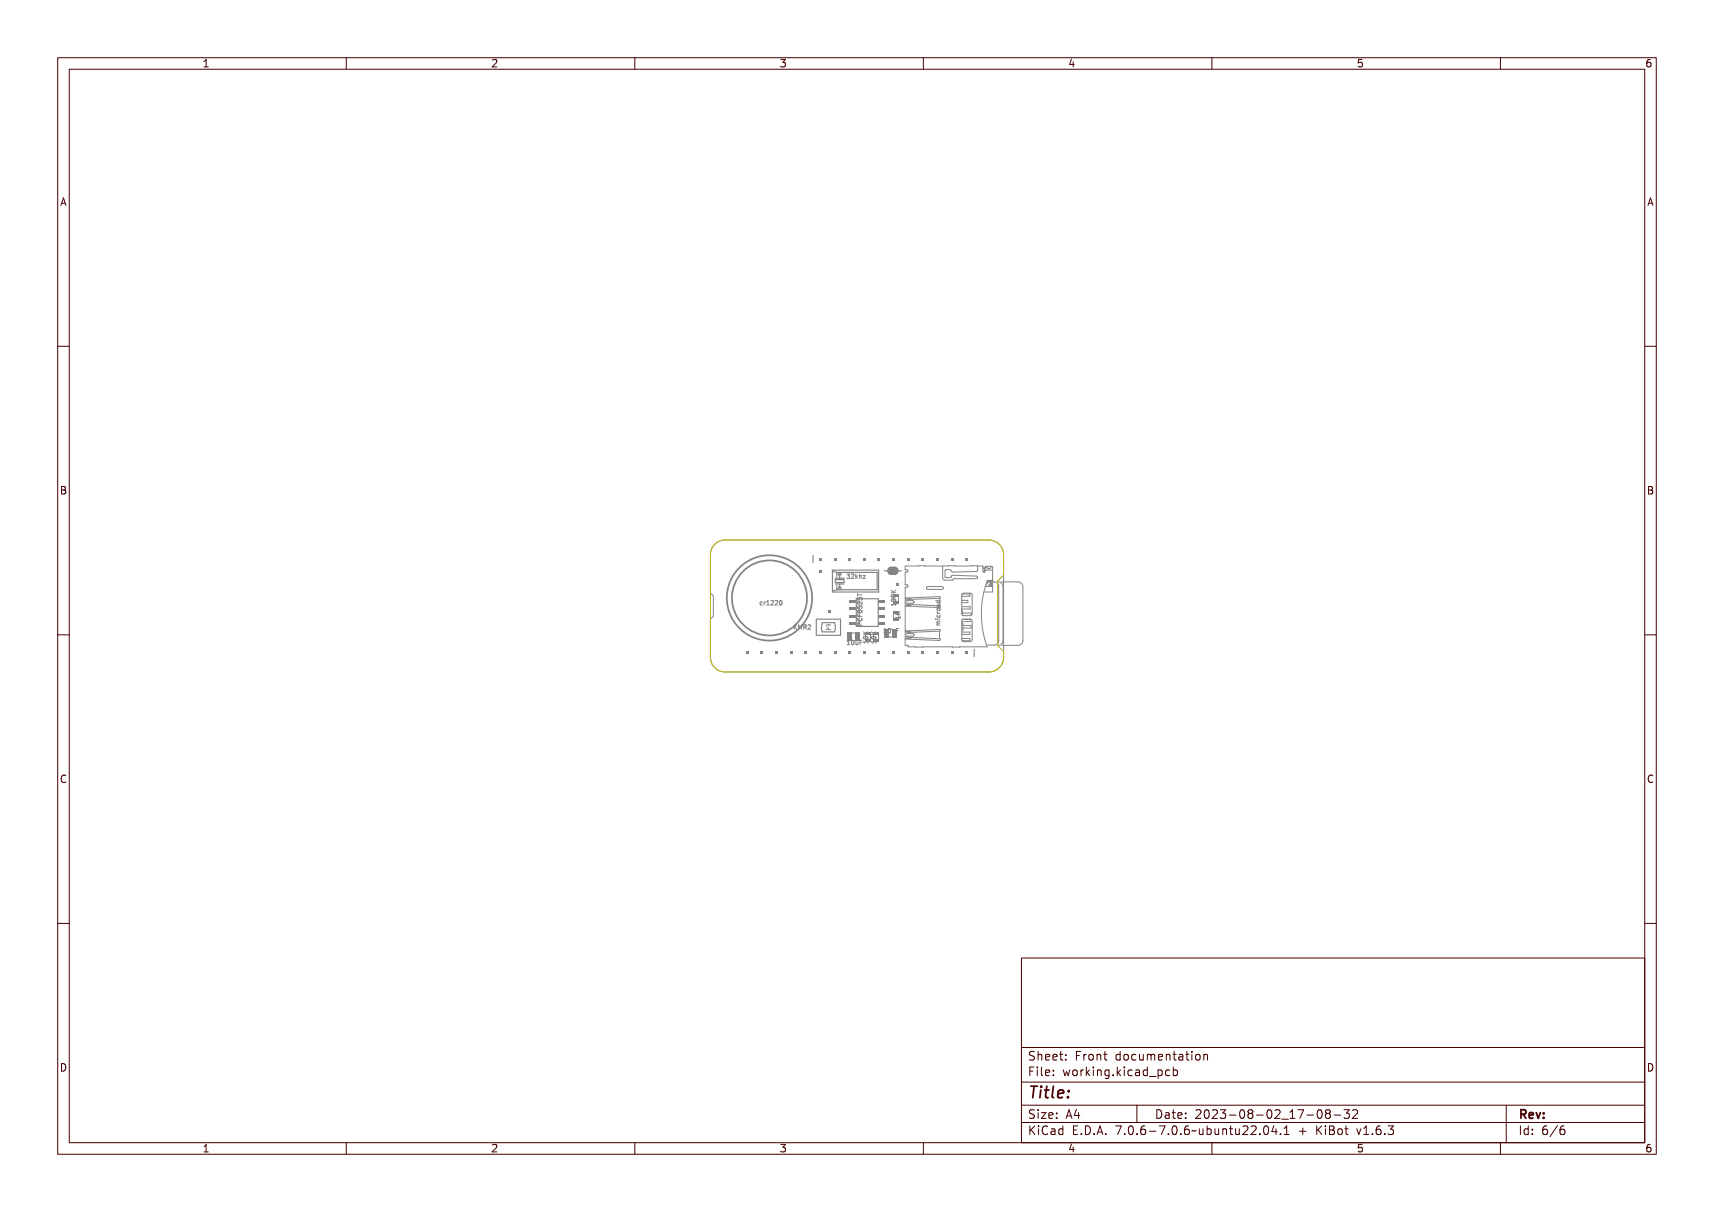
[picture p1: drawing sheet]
<svg xmlns="http://www.w3.org/2000/svg" width="297mm" height="210mm" viewBox="0 0 297 210" stroke-linecap="round" stroke-linejoin="round" font-family="sans-serif">
<defs><g id="words">
<text font-size="2.7" fill="#480000" x="178" y="190.3">Title:</text>
<g font-size="2" fill="#480000">
<text x="178" y="183.7">Sheet: Front documentation</text>
<text x="178" y="186.5">File: working.kicad_pcb</text>
<text x="178" y="193.9">Size: A4</text>
<text x="178" y="196.6">KiCad E.D.A. 7.0.6-7.0.6~ubuntu22.04.1 + KiBot v1.6.3</text>
<text x="200" y="193.9">Date: 2023-08-02_17-08-32</text>
<text x="263" y="196.6">Id: 6/6</text>
<text x="263" y="193.9">Rev:</text>
</g>
<g font-size="1.7" fill="#480000">
<text x="35" y="11.7">1</text>
<text x="85" y="11.7">2</text>
<text x="135" y="11.7">3</text>
<text x="185" y="11.7">4</text>
<text x="235" y="11.7">5</text>
<text x="285" y="11.7">6</text>
<text x="10.5" y="35.7">A</text>
<text x="285.5" y="35.7">A</text>
<text x="10.5" y="85.6">B</text>
<text x="285.5" y="85.6">B</text>
<text x="10.5" y="135.7">C</text>
<text x="285.5" y="135.7">C</text>
<text x="10.5" y="185.6">D</text>
<text x="285.5" y="185.6">D</text>
<text x="35" y="199.7">1</text>
<text x="85" y="199.7">2</text>
<text x="135" y="199.7">3</text>
<text x="185" y="199.7">4</text>
<text x="235" y="199.7">5</text>
<text x="285" y="199.7">6</text>
</g>
<g font-size="1" fill="#848484">
<text x="146.6" y="100.3">32khz</text>
<text x="131.5" y="104.9">cr1220</text>
<text x="155.2" y="104.6" transform="rotate(-90 155.2 104.6)">100K</text>
<text x="156" y="107.4" transform="rotate(-90 156 107.4)">1K</text>
<text x="138.1" y="109.1">KMR2</text>
<text x="147" y="111.7">10uF</text>
<text x="149.4" y="108.6" transform="rotate(-90 149.4 108.6)">PCF8523T</text>
<text x="150.4" y="111.2" transform="rotate(-90 150.4 111.2)">10K</text>
<text x="151.8" y="111.2" transform="rotate(-90 151.8 111.2)">10K</text>
<text x="153.4" y="109.7">10uF</text>
<text x="162.9" y="108.5" transform="rotate(-90 162.9 108.5)">microsd</text>
</g>
</g></defs>
<g fill="none" stroke="#848484" stroke-width=".17">
<path d="M146.7 99.5h.1a.21 .21 0 0 1 .3 .1 .21 .21 0 0 1-.1 .3 .23 .23 0 0 1 0 .4 .23 .23 0 0 1-.3-.2l.1 .1a.17 .17 0 0 0 .2-.1 .17 .17 0 0 0-.2-.2v-.1a.16 .16 0 0 0 .2-.1 .16 .16 0 0 0-.1-.2 .16 .16 0 0 0-.2 .1zM147.3 99.6l.1-.1a.29 .29 0 0 1 .4 .2 .29 .29 0 0 1-.3 .4l-.1 .1 .4 .1h-.5l.3-.6v-.1l-.3 .1zM148 99.5h.1v.4l.3-.2-.2 .2 .3 .4-.4-.3-.1 .3zM148.6 99.5h.1v.3a.18 .18 0 0 1 .2-.1 .18 .18 0 0 1 .1 .2v.4l-.2-.5-.2 .5zM149.2 99.7h.4l-.3 .5 .3 .1h-.4l.3-.5zM131.7 104.4l.3-.1 .1 .1a.2 .2 0 0 0-.3 0 .2 .2 0 0 0 0 .3 .2 .2 0 0 0 .3 0v.1a.3 .3 0 0 1-.4 0 .3 .3 0 0 1 0-.4zM132.3 104.3l.1 .1 .3-.1v.1h-.2l-.1 .5h-.1zM132.9 104.1h.3v.7l.1 .1h-.4l.2-.1v-.6h-.2zM133.5 104.1a.29 .29 0 0 1 .4 .2 .29 .29 0 0 1-.2 .4l-.1 .1 .3 .1h-.4l.3-.6-.1-.1h-.2zM134.1 104.1h.1a.29 .29 0 0 1 .4 .2 .29 .29 0 0 1-.3 .4l-.1 .1 .4 .1h-.5l.3-.6v-.1h-.3zM134.8 104.2l.1-.1a.37 .37 0 0 1 .3 .4 .37 .37 0 0 1-.3 .4l-.2-.2zM134.9 104.2a.31 .31 0 0 1 .2 .3 .31 .31 0 0 1-.2 .3z"/>
<path d="M137.6 108.3v.7M137.7 108.6l.4 .4M138.1 108.3l-.5 .4M138.2 108.3h.1v.4l.4-.4-.2 .3 .3 .5h-.2l-.2-.4-.1 .4h-.1zM138.8 108.3h.1l.2 .4 .1-.4h.1v.8h-.1v-.7l-.1 .4-.2-.4v.7h-.1zM139.5 108.3h.2a.21 .21 0 0 1 .2 .2 .21 .21 0 0 1-.1 .2l.2 .4-.3-.3h-.1v.3h-.1zM139.6 108.4h.1a.14 .14 0 0 1 .1 .1 .14 .14 0 0 1-.1 .2h-.1zM140.1 108.4v-.1a.29 .29 0 0 1 .4 .2 .29 .29 0 0 1-.2 .4l-.1 .1 .3 .1h-.4l.3-.6-.1-.1-.2 .1zM147.2 111h.2v.7h.2h-.4h.1v-.6h-.1zM147.8 111.1l.1-.1a.37 .37 0 0 1 .3 .4 .37 .37 0 0 1-.3 .3l-.2-.2zM147.9 111.1a.31 .31 0 0 1 .2 .3 .31 .31 0 0 1-.2 .3zM148.4 111.2h.1l.1 .5 .2-.5v.5h-.1a.18 .18 0 0 1-.2 0 .18 .18 0 0 1-.1-.2z"/>
<path d="M148.6 102.8v.5M148.6 103.1h.8M148.6 106.8l.1 .3h.3v-.3v.3h.4v.1h-.8zM148.6 105.6l.1 .3h.2a.25 .25 0 0 1 .1-.4 .25 .25 0 0 1 .4 .2 .25 .25 0 0 1-.1 .3 .2 .2 0 0 0 0-.3 .2 .2 0 0 0-.3 0 .2 .2 0 0 0 0 .3h-.4zM148.6 103.6l.1 .2h.7v.1h-.7l-.1 .3zM148.7 107.4h.1a.26 .26 0 0 0 .2 .4 .26 .26 0 0 0 .3-.4h.1a.36 .36 0 0 1-.4 .5 .36 .36 0 0 1-.3-.5zM148.7 106.2h.2l.1 .1a.22 .22 0 0 1 .3-.1 .22 .22 0 0 1 0 .4 .22 .22 0 0 1-.3-.1 .21 .21 0 0 1-.3 .1 .21 .21 0 0 1 0-.4zM148.7 105l.2-.1 .4 .4 .1-.4v.5l-.5-.4-.2 .1 .1 .3h-.1zM148.7 104.4l.2-.1 .1 .1a.23 .23 0 0 1 .4 0 .23 .23 0 0 1-.1 .3v-.1a.17 .17 0 0 0-.1-.2 .17 .17 0 0 0-.2 .2 .16 .16 0 0 0-.2-.2 .16 .16 0 0 0-.2 .1 .16 .16 0 0 0 .2 .2h-.2zM148.7 108h.3l.1 .4h.3v.1h-.8zM148.8 108.1h.2v.3h-.3zM149 111h.5l-.4 .1v.2h.3l-.3 .1v.3h-.1z"/>
<path d="M149.7 110.8h.6l.1-.2v.5l-.1-.2h-.5v.2h-.1zM149.7 109.3l.3 .3 .4-.3v.1l-.4 .3 .4 .1v.1h-.7v-.1h.3zM149.7 110.1l.5-.1 .2 .2a.37 .37 0 0 1-.4 .3 .37 .37 0 0 1-.3-.3zM149.7 110.2a.34 .34 0 0 1 .6 .1 .34 .34 0 0 1-.6-.1zM149.8 111.4v.1M150.4 111v.5M151.1 110.8h.6l.1-.2v.5l-.1-.2h-.6l.1 .2h-.1zM151.1 109.3l.3 .3 .4-.3v.1l-.4 .3 .4 .1v.1h-.7v-.1h.3zM151.1 110.1l.5-.1 .2 .2a.37 .37 0 0 1-.4 .3 .37 .37 0 0 1-.3-.3zM151.1 110.2a.34 .34 0 0 1 .6 .1 .34 .34 0 0 1-.6-.1zM151.2 111.4v.1M151.8 111v.5"/>
<path d="M153.5 109h.3v.6l.1 .1h-.4l.2-.1v-.6l-.2 .1zM154.1 109h.1a.37 .37 0 0 1 .4 .3 .37 .37 0 0 1-.4 .4l-.1-.2zM154.2 109a.31 .31 0 0 1 .2 .3 .31 .31 0 0 1-.2 .3zM154.5 104.2h.7v-.2v.4v-.1h-.6v.1h-.1zM154.5 102.1l.3 .3 .4-.3v.1l-.3 .3h.3v.1h-.7v-.1h.3zM154.5 104.8l.2 .2M154.6 103.5l.4-.1 .2 .1a.37 .37 0 0 1-.3 .4 .37 .37 0 0 1-.4-.4zM154.6 102.8h.4l.2 .1a.37 .37 0 0 1-.3 .4 .37 .37 0 0 1-.4-.4zM154.6 103.6a.34 .34 0 0 1 .6 .1 .34 .34 0 0 1-.6-.1zM154.6 103a.34 .34 0 0 1 .6 .1 .34 .34 0 0 1-.6-.1zM154.7 109.1h.1l.1 .5 .2-.5v.6v-.1a.18 .18 0 0 1-.3 .1 .18 .18 0 0 1-.1-.2zM155.2 104.5v.5"/>
<path d="M155.4 109h.4h-.3v.3h.3l-.3 .1v.3h-.1zM162.1 107.5l.2 .1zM162.1 104.3h.8a.25 .25 0 0 1-.3 .4 .25 .25 0 0 1-.2-.4h-.3zM162.4 107.5h.5v-.2v.5v-.2h-.5v.2zM162.4 108l.5-.1-.5 .2 .5 .1-.5 .1 .5 .2h-.5zM162.4 106.1h.1v.2l.4 .1v.1h-.5l.1-.1zM162.4 104.9l.1 .3a.21 .21 0 0 1 .1-.3 .21 .21 0 0 1 .3 .1 .21 .21 0 0 1-.1 .3v-.3l-.1 .1a.18 .18 0 0 1-.3 .2 .18 .18 0 0 1 0-.3zM162.4 106.7h.1a.2 .2 0 0 0 0 .3 .2 .2 0 0 0 .3 0 .2 .2 0 0 0 0-.3 .28 .28 0 0 1 0 .4 .28 .28 0 0 1-.4 0 .28 .28 0 0 1 0-.4zM162.5 104.4h.3a.19 .19 0 0 1-.2 .2 .19 .19 0 0 1-.1-.2z"/>
<circle cx="135" cy="104.5" r=".07"/>
<circle cx="148" cy="111.4" r=".07"/>
<circle cx="148.8" cy="106.4" r=".13"/>
<circle cx="149.2" cy="106.4" r=".15"/>
<circle cx="150" cy="110.3" r=".07"/>
<circle cx="151.4" cy="110.3" r=".07"/>
<circle cx="154.3" cy="109.3" r=".07"/>
<circle cx="154.9" cy="103" r=".07"/>
<circle cx="154.9" cy="103.6" r=".07"/>
<circle cx="162.6" cy="105.7" r=".2"/>
<circle cx="162.6" cy="105.7" r=".28"/>
</g>
<path d="M148.4 103.7v4.8M148.9 103.7h3.3v4.8h-3.3z" fill="none" stroke="#848484" stroke-width=".2"/>
<g fill="#848484">
<path d="M152.3 104h1.1v.5h-1.1z" fill-rule="evenodd"/>
<path d="M147.2 104h1.1v.5h-1.1z" fill-rule="evenodd"/>
<path d="M152.3 105.3h1.1v.5h-1.1z" fill-rule="evenodd"/>
<path d="M147.2 105.3h1.1v.5h-1.1z" fill-rule="evenodd"/>
<path d="M152.3 106.5h1.1v.5h-1.1z" fill-rule="evenodd"/>
<path d="M147.2 106.5h1.1v.5h-1.1z" fill-rule="evenodd"/>
<path d="M152.3 107.8h1.1v.5h-1.1z" fill-rule="evenodd"/>
<path d="M147.2 107.8h1.1v.5h-1.1z" fill-rule="evenodd"/>
</g>
<g fill="none" stroke="#848484" stroke-width=".2">
<path d="M144.2 98.8h8v3.8h-8zM144.2 98.9l.8 .3M145 99.2v.7M145 99.2h7v3h-7M145.5 99.4v.8M141.4 107.3h4.2v2.8h-4.2zM142.5 107.9h2.1a2.09 2.09 0 0 1 0 1.6h-2.1a2.1 2.1 0 0 1 0-1.6zM144.7 100.2h1.5M144.7 100.4h1.5v.5h-1.5zM144.7 101.2h1.5M145 102.2l-.8 .2M145 101.4v.8"/>
<path d="M145.5 101.2v.7"/>
<circle cx="145.5" cy="99.4" r=".25"/>
<circle cx="145.5" cy="101.9" r=".25"/>
</g>
<path d="M143.1 109.1h.8M143.1 108.3h.8M143.2 108.6l.3 .3v.2M143.5 108.3v.1" fill="none" stroke="#848484" stroke-width=".17"/>
<g fill="#848484">
<path d="M149.9 109.5h1v.5h-1z" fill-rule="evenodd"/>
<path d="M149.9 110.7h1v.5h-1z" fill-rule="evenodd"/>
</g>
<path d="M168.8 112.5v1.3" fill="none" stroke="#848484" stroke-width=".2"/>
<g fill="#848484">
<path d="M167.3 112.9h.5v.5h-.5z" fill-rule="evenodd"/>
<path d="M164.8 112.9h.5v.5h-.5z" fill-rule="evenodd"/>
<path d="M162.2 112.9h.5v.5h-.5z" fill-rule="evenodd"/>
<path d="M159.7 112.9h.5v.5h-.5z" fill-rule="evenodd"/>
<path d="M157.1 112.9h.5v.5h-.5z" fill-rule="evenodd"/>
<path d="M154.6 112.9h.5v.5h-.5z" fill-rule="evenodd"/>
<path d="M152.1 112.9h.5v.5h-.5z" fill-rule="evenodd"/>
<path d="M149.5 112.9h.5v.5h-.5z" fill-rule="evenodd"/>
<path d="M147 112.9h.5v.5h-.5z" fill-rule="evenodd"/>
<path d="M144.4 112.9h.5v.5h-.5z" fill-rule="evenodd"/>
<path d="M141.9 112.9h.5v.5h-.5z" fill-rule="evenodd"/>
<path d="M139.4 112.9h.5v.5h-.5z" fill-rule="evenodd"/>
<path d="M136.8 112.9h.5v.5h-.5z" fill-rule="evenodd"/>
<path d="M134.3 112.9h.5v.5h-.5z" fill-rule="evenodd"/>
<path d="M131.7 112.9h.5v.5h-.5z" fill-rule="evenodd"/>
<path d="M129.2 112.9h.5v.5h-.5z" fill-rule="evenodd"/>
</g>
<path d="M153.2 98.9h.5M155.7 98.9h.5" fill="none" stroke="#848484" stroke-width=".2"/>
<path d="M154.5 98.8l-.2 .1 .2 .1M155 98.8l.1 .1-.1 .1" fill="none" stroke="#848484" stroke-width="1.3"/>
<g fill="none" stroke="#848484" stroke-width=".3">
<circle cx="133.3" cy="103.6" r="7.4"/>
<circle cx="133.3" cy="103.6" r="6.5"/>
</g>
<path d="M154 110.4h.7" fill="none" stroke="#848484" stroke-width=".17"/>
<g fill="#848484">
<path d="M154.7 109h.7v1.4h-.7z" fill-rule="evenodd"/>
<path d="M153.2 109h.8v1.4h-.8z" fill-rule="evenodd"/>
<path d="M155.2 100.9h.5v.5h-.5z" fill-rule="evenodd"/>
</g>
<g fill="none" stroke="#848484" stroke-width=".17">
<path d="M163.4 98.1v2.1l.1 .3h1.5l.3-.2h3.9l.2-.2-.2-.3-4.1-.1-.4 .4h-.8l-.1-.2v-1l.1-.2h.7l.4 .4 4.2-.1 .2-.2v-.8l-12.5 .1v.6h.3l.2 .2-.2 .2h-.3v2.2h.3l.2 .2-.2 .2h-.3v10.1h.5v.3h1.2h12.5a16.2 16.2 0 0 1 .1-11.5h.6l.2-.3M169.4 98.1h.9v.9l.2 .2 .2-.2v-.6M170.4 98.3h.2v.8M170.4 98.5h.2M170.7 98.8h1.3M171.9 98.2h-.2l-.2 .3h-.4l-.2-.3-.2 .2M171.9 98.2l-.9-.1-.3 .3M171.9 98.2l.1 .2v4.2h-1.5M156.9 109.3l5.9-.2 .2 .1-.2 .2M156.9 103.6l5.9-.2 .2 .1-.2 .2M156.9 105l5.9 .3M157 103.6v1.4"/>
<path d="M157 109.3v1.4M157.1 103.7h.6v.1M157.1 109.4h.6v.1M157.3 103.9l5.5-.2v1.3l-5.5-.3-.1-.2h1l.2-.2-.2-.2h-1zM157.7 110.4v.2h-.6M157.7 104.7v.2h-.6M157.8 103.6v.2M157.8 104.7v.3M157.8 109.3v.2M157.8 110.4v.3M160.6 101.7l2.6-.1 .3 .3-.2 .2h-2.5a.27 .27 0 0 1-.2-.4zM162.8 110.7l.2 .1-.2 .2-5.9-.3"/>
<path d="M162.8 109.4l-5.4 .2-.2 .2h1l.2 .2-.2 .2h-1l.1 .2 5.5 .3M162.8 109.4v1.3M166.7 110.6h1.4v.4h-1.4M166.7 109.5h1.4v.4h-1.4M166.7 108.1h.2v1.1h-.2M166.7 105.9h.1v.7M166.7 104h1v.4h-1M166.7 102.9l.3-.1h1.1l.3 .1 .1 3.4-.2 .3-1.3 .1-.3-.2zM166.7 102.9h1.4v.4h-1.4M166.7 105.1h1.4v.4h-1.4M166.7 107.3h1.4l.3 .1 .1 3.4-.2 .3-1.3 .1-.3-.2zM166.8 107.3h1.3v.4h-1.4"/>
<path d="M166.8 106.2h1.5v.4M166.9 108.4h1.4v.4h-1.4M171 100.8h1.3a.75 .75 0 0 1 .8 .8v9.4a.75 .75 0 0 1-.8 .8h-1.3M171.4 101.4v.2h.6M171.4 100.6v.2l-.5 .5M171.6 101.1l-.5 .5h-.3M171.6 100.6v1M171.7 100.6l.1 .2M171.8 100.8v.8M172 100.6l-.2 .2M173 100.8a.85 .85 0 0 1 .8 .9v9.3a.87 .87 0 0 1-1 .8M173.6 100.8h2.8a.85 .85 0 0 1 .9 .9v9.3a.85 .85 0 0 1-.9 .8h-2.8"/>
</g>
<path d="M140.9 96.2v1.3" fill="none" stroke="#848484" stroke-width=".2"/>
<g fill="#848484">
<path d="M141.9 96.6h.5v.5h-.5z" fill-rule="evenodd"/>
<path d="M144.4 96.6h.5v.5h-.5z" fill-rule="evenodd"/>
<path d="M147 96.6h.5v.5h-.5z" fill-rule="evenodd"/>
<path d="M149.5 96.6h.5v.5h-.5z" fill-rule="evenodd"/>
<path d="M152.1 96.6h.5v.5h-.5z" fill-rule="evenodd"/>
<path d="M154.6 96.6h.5v.5h-.5z" fill-rule="evenodd"/>
<path d="M157.1 96.6h.5v.5h-.5z" fill-rule="evenodd"/>
<path d="M159.7 96.6h.5v.5h-.5z" fill-rule="evenodd"/>
<path d="M162.2 96.6h.5v.5h-.5z" fill-rule="evenodd"/>
<path d="M164.8 96.6h.5v.5h-.5z" fill-rule="evenodd"/>
<path d="M167.3 96.6h.5v.5h-.5z" fill-rule="evenodd"/>
</g>
<path d="M155.7 103.4v.7" fill="none" stroke="#848484" stroke-width=".17"/>
<g fill="#848484">
<path d="M154.8 102.9h.9v.5h-.9z" fill-rule="evenodd"/>
<path d="M154.8 104.1h.9v.5h-.9z" fill-rule="evenodd"/>
</g>
<path d="M154.8 106.4v.7" fill="none" stroke="#848484" stroke-width=".17"/>
<g fill="#848484">
<path d="M154.8 105.9h.9v.5h-.9z" fill-rule="evenodd"/>
<path d="M154.8 107.1h.9v.5h-.9z" fill-rule="evenodd"/>
</g>
<path d="M147.5 109.7h.7" fill="none" stroke="#848484" stroke-width=".17"/>
<g fill="#848484">
<path d="M148.2 109.6h.8v1.5h-.8z" fill-rule="evenodd"/>
<path d="M146.8 109.6h.7v1.5h-.7z" fill-rule="evenodd"/>
</g>
<path d="M152.2 110v.7" fill="none" stroke="#848484" stroke-width=".17"/>
<g fill="#848484">
<path d="M151.3 109.5h1v.5h-1z" fill-rule="evenodd"/>
<path d="M151.3 110.7h1v.5h-1z" fill-rule="evenodd"/>
<path d="M141.9 98.8h.5v.5h-.5z" fill-rule="evenodd"/>
</g>
<path d="M124.1 94.1l1-.5h.5h45.8a2.54 2.54 0 0 1 2.5 2.5v17.8a2.54 2.54 0 0 1-2.5 2.5h-45.8a2.54 2.54 0 0 1-2.5-2.5v-6.6l.5-.5v-3.6l-.5-.5v-6.6a2.54 2.54 0 0 1 1-2z" fill="none" stroke="#848484" stroke-width=".17"/>
<path d="M143.5 105.8h.6v.5h-.6z" fill-rule="evenodd" fill="#848484"/>
<path d="M124.1 94.1l1-.5h.5h45.8a2.54 2.54 0 0 1 2.5 2.5v3.6l-1 1v11.2l1 1a2.91 2.91 0 0 1-1.4 3.3l-1.1 .2h-45.8a2.54 2.54 0 0 1-2.5-2.5v-17.8a2.54 2.54 0 0 1 1-2z" fill="none" stroke="#c2c200" stroke-width=".17"/>
<g fill="none" stroke="#480000" stroke-width=".17">
<path d="M10 10h277v190h-277zM12 12h273v186h-273zM60 10v2M110 10v2M160 10v2M210 10v2M260 10v2M10 60h2M285 60h2M10 110h2M285 110h2M10 160h2"/>
<path d="M285 160h2M177 166h108v32h-108zM60 198v2M110 198v2M160 198v2M177 181.5h108M177 187.5h108M177 191.5h108M177 194.5h108M178.1 195.2h.2v.6l.6-.6h.3l-.6 .6 .6 .8h-.2l-.5-.7-.2 .2v.5h-.2zM178.2 185h.9v.2h-.7v.4h.6v.2h-.6v.7h-.2zM178.3 182.4l.5-.1h.2v.2a.31 .31 0 0 0-.5-.1 .31 .31 0 0 0 0 .5 .5 .5 0 0 1 .6 .6 .5 .5 0 0 1-.8 .2l-.1-.2a.34 .34 0 0 0 .4 .1 .34 .34 0 0 0 .1-.5 .47 .47 0 0 1-.5-.2 .47 .47 0 0 1 .1-.5z"/>
<path d="M178.3 192.5l.5-.1h.2v.2a.31 .31 0 0 0-.5-.1 .31 .31 0 0 0 0 .5 .5 .5 0 0 1 .6 .6 .5 .5 0 0 1-.8 .2l-.1-.2a.34 .34 0 0 0 .4 .1 .34 .34 0 0 0 .1-.5 .47 .47 0 0 1-.5-.2 .47 .47 0 0 1 .1-.5zM179.4 182.2h.2v.6a.35 .35 0 0 1 .4-.1 .35 .35 0 0 1 .2 .4v.6h-.2v-.8h-.4v.8h-.2zM179.5 185.4h.4v.9h.4v.2h-.9v-.2h.3v-.8h-.2zM179.5 192.8h.4v.9h.4v.1h-.9v-.1h.3v-.8h-.2zM179.5 195.6h.4v.9h.4v.1h-.9v-.1h.3v-.8h-.2zM179.7 184.9h.2v.3h-.2zM179.7 192.3h.2v.3h-.2zM179.7 195.1h.2v.3h-.2zM180.6 184.9h.4v1.3l.4 .1v.2l-.5-.2v-1.2h-.3zM180.6 192.8h.8v.1l-.6 .8h.6v.1h-.8v-.1l.6-.8h-.6zM180.7 182.8a.49 .49 0 0 1 .6-.1 .49 .49 0 0 1 .2 .5h-.8a.42 .42 0 0 0 .3 .4 .42 .42 0 0 0 .4-.1v.2a.6 .6 0 0 1-.8-.1 .6 .6 0 0 1 .1-.8zM180.7 195.4l.5-.2h.3v.2a.43 .43 0 0 0-.6 0 .43 .43 0 0 0-.2 .5 .43 .43 0 0 0 .2 .5 .43 .43 0 0 0 .6 0v.2a.66 .66 0 0 1-.8-.1 .66 .66 0 0 1-.1-.8z"/>
<path d="M180.8 182.9l.4-.1 .1 .3h-.6zM181.8 195.6h.2a.45 .45 0 0 1 .5 0 .45 .45 0 0 1 .1 .4v.6h-.1v-.1a.38 .38 0 0 1-.5 .2 .38 .38 0 0 1-.2-.5 .38 .38 0 0 1 .4-.2h.3a.35 .35 0 0 0-.3-.4 .35 .35 0 0 0-.4 .2zM181.9 182.8a.49 .49 0 0 1 .6-.1 .49 .49 0 0 1 .2 .5h-.8a.42 .42 0 0 0 .3 .4 .42 .42 0 0 0 .5-.1v.2a.6 .6 0 0 1-.9-.1 .6 .6 0 0 1 .1-.8zM181.9 185.5a.49 .49 0 0 1 .6-.1 .49 .49 0 0 1 .2 .5h-.8a.42 .42 0 0 0 .3 .4 .42 .42 0 0 0 .5-.1v.2a.6 .6 0 0 1-.9-.1 .6 .6 0 0 1 .1-.8zM181.9 192.9a.49 .49 0 0 1 .6-.1 .49 .49 0 0 1 .2 .5h-.8a.42 .42 0 0 0 .3 .4 .42 .42 0 0 0 .5-.1v.2a.6 .6 0 0 1-.9-.1 .6 .6 0 0 1 .1-.8zM182 196.2l.5-.1a.31 .31 0 0 1-.2 .4 .31 .31 0 0 1-.4-.1zM182 182.9l.4-.1 .1 .3h-.6zM182 185.6l.4-.1 .1 .3h-.6zM182 193l.4-.1 .1 .3h-.6zM183 195.7l.4-.2 .2 .2v-.6h.2v1.5h-.2v-.1a.42 .42 0 0 1-.5 .1 .42 .42 0 0 1-.2-.5zM183.2 195.8l.1-.1a.4 .4 0 0 1 .3 .4 .4 .4 0 0 1-.3 .4l-.2-.2zM183.2 182.3h.2v.4h.4v.1h-.4l.1 .8h.3v.1h-.2a.3 .3 0 0 1-.4-.3v-.6h-.3v-.1h.3z"/>
<path d="M183.3 185.4h.2v.3h-.2zM183.3 186.2h.2v.3h-.2zM183.3 192.8h.2v.3h-.2zM183.3 193.6h.2v.2h-.2zM184.5 182.7h.2v.3h-.2zM184.5 183.5h.2v.2h-.2zM185.2 185.4h.2l.2 .8 .1-.5h.2l.2 .5 .1-.8h.2l-.2 1.1h-.2l-.2-.7-.2 .7h-.1zM185.4 195.2h.9v.2h-.7v.4h.6v.2h-.6v.5h.7v.1h-.9zM185.7 192.4h.2l.5 1.4h-.2l-.1-.3h-.5l-.1 .3h-.2zM185.8 192.6l.2 .7h-.4zM186.6 182.3h.9v.2h-.7v.4h.6v.2h-.6v.6h-.2zM186.7 185.5a.52 .52 0 0 1 .8 .4 .52 .52 0 0 1-.8 .4l-.1-.4z"/>
<path d="M186.8 185.6l.1-.1a.39 .39 0 0 1 .4 .4 .39 .39 0 0 1-.4 .4l-.1-.2zM186.9 196.4h.2v.2h-.2zM187.1 192.4h.2v.9h.2v.2h-.2v.3h-.2v-.3h-.6v-.2zM187.1 192.6v.7h-.4zM187.8 195.2a.76 .76 0 0 1 .9 .7 .76 .76 0 0 1-.9 .7zM188 195.4a.57 .57 0 0 1 .5 .5 .57 .57 0 0 1-.5 .6zM188 182.7h.2v.2a.3 .3 0 0 1 .3-.3 .3 .3 0 0 1 .3 .3 .37 .37 0 0 0-.5-.1 .37 .37 0 0 0-.1 .4v.5h-.2zM188 185.4h.2v.2a.3 .3 0 0 1 .3-.3 .3 .3 0 0 1 .3 .3 .37 .37 0 0 0-.5-.1 .37 .37 0 0 0-.1 .4v.6h-.2zM189.1 184.9h.1v.9l.5-.4h.2l-.4 .4 .5 .7h-.2l-.4-.6-.2 .1v.5h-.1zM189.1 182.8a.52 .52 0 0 1 .8 .4 .52 .52 0 0 1-.8 .4l-.1-.4zM189.2 182.9l.1-.1a.39 .39 0 0 1 .4 .4 .39 .39 0 0 1-.4 .4l-.1-.2zM189.3 196.4h.3v.2h-.3z"/>
<path d="M190.2 182.7h.2v.1a.35 .35 0 0 1 .4-.1 .35 .35 0 0 1 .3 .4v.6h-.2l-.1-.8h-.3l-.1 .8h-.2zM190.3 185.4h.4v.9h.4v.2h-.9v-.2h.4v-.8h-.3zM190.5 195.2h.3l.4 1.4h-.2l-.1-.3h-.5l-.1 .3h-.2zM190.6 184.9h.1v.3h-.1zM190.6 195.4l.2 .7h-.4zM191.4 185.4h.2v.1a.35 .35 0 0 1 .4-.1 .35 .35 0 0 1 .3 .4v.7h-.2l-.1-.9h-.3l-.1 .9h-.2zM191.7 182.3h.1v.4h.4v.1h-.4l.1 .8h.3v.1h-.2a.3 .3 0 0 1-.3-.3v-.6h-.3v-.1h.3zM191.7 196.4h.3v.2h-.3zM192.7 185.5l.3-.2 .3 .2v-.1h.2v1a.53 .53 0 0 1-.8 .4v-.2a.36 .36 0 0 0 .4 .1 .36 .36 0 0 0 .2-.4l-.1 .1a.53 .53 0 0 1-.7-.3 .53 .53 0 0 1 .2-.6zM192.8 185.6l.1-.1a.39 .39 0 0 1 .4 .4 .39 .39 0 0 1-.4 .4l-.1-.2zM193.8 195.2h.9l-.5 1.4h-.2l.5-1.2h-.7zM193.9 182.8l.3-.2 .3 .2v-.6h.2v1.5h-.2v-.1a.42 .42 0 0 1-.6 .1 .42 .42 0 0 1-.1-.5z"/>
<path d="M194.1 182.8a.4 .4 0 0 1 .4 .4 .4 .4 0 0 1-.4 .4l-.2-.4zM194.1 186.2h.3v.3h-.3zM195.1 184.9h.2v.9l.4-.4h.3l-.5 .4 .5 .7h-.2l-.4-.6-.1 .1v.5h-.2zM195.1 182.8a.52 .52 0 0 1 .8 .4 .52 .52 0 0 1-.8 .4l-.1-.4zM195.2 182.9l.1-.1a.39 .39 0 0 1 .4 .4 .39 .39 0 0 1-.4 .4l-.1-.2zM195.3 196.4h.3v.2h-.3zM196.3 185.4h.5v.9h.3v.2h-.9v-.2h.4v-.8h-.3zM196.3 195.4a.5 .5 0 0 1 .7-.1 .5 .5 0 0 1 .1 .6 .52 .52 0 0 1-.4 .8 .52 .52 0 0 1-.5-.8zM196.4 182.8a.39 .39 0 0 1 .4-.2 .39 .39 0 0 1 .3 .3 .4 .4 0 0 0-.6 0 .4 .4 0 0 0 0 .6 .4 .4 0 0 0 .6 0 .41 .41 0 0 1-.4 .3 .41 .41 0 0 1-.4-.3v-.5zM196.5 195.4a.57 .57 0 0 1 .4 .9l-.3 .2a.86 .86 0 0 1-.1-1.1zM196.6 184.9h.2v.3h-.2zM197 191.5v3"/>
<path d="M197.4 182.7h.2v.8l.2 .1 .3-.2v-.7h.2v1h-.2v-.1a.35 .35 0 0 1-.4 .2 .35 .35 0 0 1-.3-.5zM197.6 185.5a.39 .39 0 0 1 .4-.2 .39 .39 0 0 1 .3 .3 .4 .4 0 0 0-.6 0 .4 .4 0 0 0 0 .6 .4 .4 0 0 0 .6 0 .41 .41 0 0 1-.4 .3 .41 .41 0 0 1-.4-.3v-.5zM197.7 196.4h.3v.2h-.3zM198.6 182.7h.1l.2-.1a.22 .22 0 0 0 .2 .2 .22 .22 0 0 0 .2-.2l.2 .3 .1 .8h-.2v-.8l-.1-.1-.2 .1v.8h-.1v-.8l-.2-.1-.1 .1v.8h-.1zM198.7 185.4h.1a.45 .45 0 0 1 .5 0 .45 .45 0 0 1 .2 .4v.7h-.2v-.2a.38 .38 0 0 1-.5 .2 .38 .38 0 0 1-.2-.5 .38 .38 0 0 1 .5-.2h.2a.35 .35 0 0 0-.3-.4 .35 .35 0 0 0-.3 .2zM198.7 195.4l.5-.2h.2v.2a.43 .43 0 0 0-.5 0 .43 .43 0 0 0-.1 .5 .48 .48 0 0 1 .7 0 .48 .48 0 0 1-.1 .7 .48 .48 0 0 1-.7-.1l-.1-.6zM198.8 186l.5-.1a.31 .31 0 0 1-.1 .4 .31 .31 0 0 1-.4-.1zM198.9 195.9a.29 .29 0 0 1 .4 .1 .29 .29 0 0 1-.1 .4 .29 .29 0 0 1-.4-.1zM199.9 185.5l.3-.2 .3 .2v-.6h.2v1.6h-.2v-.2a.42 .42 0 0 1-.5 .1 .42 .42 0 0 1-.2-.5zM199.9 182.8a.49 .49 0 0 1 .6-.1 .49 .49 0 0 1 .2 .5h-.7a.42 .42 0 0 0 .2 .4 .42 .42 0 0 0 .5-.1v.2a.6 .6 0 0 1-.8-.1 .6 .6 0 0 1 0-.8zM200 196h.5v.2h-.5zM200 185.6l.1-.1a.39 .39 0 0 1 .4 .4 .39 .39 0 0 1-.4 .4l-.1-.2z"/>
<path d="M200.1 182.9l.3-.1 .2 .3h-.6zM200.1 192.4a.76 .76 0 0 1 1 .7 .76 .76 0 0 1-1 .7zM200.3 192.6a.57 .57 0 0 1 .6 .5 .57 .57 0 0 1-.6 .6zM200.9 186.8l1.2 .1zM201 195.2h.9l-.5 1.4h-.2l.5-1.2h-.7zM201.1 182.7h.1v.1a.35 .35 0 0 1 .5-.1 .35 .35 0 0 1 .2 .4v.6h-.2v-.8h-.4l-.1 .8h-.1zM201.4 192.8h.2a.45 .45 0 0 1 .5 0 .45 .45 0 0 1 .1 .4v.6h-.1v-.1a.38 .38 0 0 1-.5 .2 .38 .38 0 0 1-.2-.5 .38 .38 0 0 1 .4-.2h.3a.35 .35 0 0 0-.3-.4 .35 .35 0 0 0-.4 .2zM201.6 193.4l.5-.1a.31 .31 0 0 1-.2 .4 .31 .31 0 0 1-.4-.1zM202.2 185.4h.2v.1a.46 .46 0 0 1 .6 0 .46 .46 0 0 1 .1 .6 .39 .39 0 0 1-.2 .4 .39 .39 0 0 1-.5-.2v.6h-.2zM202.5 182.3h.2v.4h.4v.1h-.4v.8h.4v.1h-.2a.3 .3 0 0 1-.4-.3v-.6h-.3v-.1h.3zM202.5 185.6l.1-.1a.4 .4 0 0 1 .4 .4 .4 .4 0 0 1-.4 .4l-.2-.2zM202.5 196.4h.3v.2h-.3z"/>
<path d="M202.8 192.4h.2v.4h.4v.1h-.4l.1 .8h.3v.1h-.2a.3 .3 0 0 1-.4-.3v-.6h-.3v-.1h.3zM203.5 182.7h.2a.45 .45 0 0 1 .4 0 .45 .45 0 0 1 .2 .4v.6h-.2v-.1a.38 .38 0 0 1-.5 .2 .38 .38 0 0 1-.2-.5 .38 .38 0 0 1 .5-.2h.2a.35 .35 0 0 0-.2-.4 .35 .35 0 0 0-.4 .2zM203.5 195.4a.5 .5 0 0 1 .7-.1 .5 .5 0 0 1 .1 .6 .52 .52 0 0 1-.4 .8 .52 .52 0 0 1-.5-.8zM203.6 185.5a.39 .39 0 0 1 .4-.2 .39 .39 0 0 1 .3 .3 .4 .4 0 0 0-.5 0 .4 .4 0 0 0 0 .6 .4 .4 0 0 0 .5 0 .41 .41 0 0 1-.4 .3 .41 .41 0 0 1-.4-.3v-.5zM203.7 183.3l.4-.1a.31 .31 0 0 1-.1 .4 .31 .31 0 0 1-.4-.1zM203.7 195.4a.57 .57 0 0 1 .4 .9l-.2 .2a.86 .86 0 0 1-.2-1.1zM203.9 192.9a.49 .49 0 0 1 .6-.1 .49 .49 0 0 1 .2 .5h-.8a.42 .42 0 0 0 .3 .4 .42 .42 0 0 0 .5-.1v.2a.6 .6 0 0 1-.9-.1 .6 .6 0 0 1 .1-.8zM204 193l.4-.1 .1 .3h-.6zM204.7 184.9h.1v.6a.45 .45 0 0 1 .7 0 .45 .45 0 0 1 0 .6 .39 .39 0 0 1-.2 .4 .39 .39 0 0 1-.5-.2v.2h-.1zM204.9 182.3h.2v.4h.4v.1h-.4v.8h.4v.1h-.2a.3 .3 0 0 1-.4-.3v-.6h-.3v-.1h.3zM204.9 185.6l.1-.1a.39 .39 0 0 1 .4 .4 .39 .39 0 0 1-.4 .4l-.1-.2zM204.9 196.4h.3v.2h-.3z"/>
<path d="M205.3 192.8h.2v.3h-.2zM205.3 193.6h.2v.2h-.2zM205.9 182.7h.5v.9h.3v.1h-.9v-.1h.4v-.8h-.3zM205.9 195.4l.5-.2h.2v.2a.43 .43 0 0 0-.5 0 .43 .43 0 0 0-.1 .5 .48 .48 0 0 1 .7 0 .48 .48 0 0 1-.1 .7 .48 .48 0 0 1-.7-.1l-.1-.6zM206.1 195.9a.29 .29 0 0 1 .4 .1 .29 .29 0 0 1-.1 .4 .29 .29 0 0 1-.4-.1zM206.2 182.2h.2v.3h-.2zM207 196l.3-.1 .5 .1 .2-.1a.38 .38 0 0 1-.7 .2l-.3 .1zM207.1 182.8a.52 .52 0 0 1 .8 .4 .52 .52 0 0 1-.8 .4l-.1-.4zM207.3 182.9l.1-.1a.39 .39 0 0 1 .4 .4 .39 .39 0 0 1-.4 .4l-.2-.2zM207.4 192.5a.53 .53 0 0 1 .8 .1 .53 .53 0 0 1-.3 .7l-.3 .4h.7v.1h-.9v-.1l.3-.4a.49 .49 0 0 0 .2-.7l-.5 .1zM208.3 182.7h.1v.1a.35 .35 0 0 1 .5-.1 .35 .35 0 0 1 .2 .4v.6h-.2v-.8h-.4l-.1 .8h-.1zM208.3 195.6h.1l.1 .8 .2 .1 .2-.2v-.7h.2v1h-.2v-.1a.35 .35 0 0 1-.4 .2 .35 .35 0 0 1-.2-.5z"/>
<path d="M208.7 192.6a.5 .5 0 0 1 .6-.1 .5 .5 0 0 1 .2 .6 .52 .52 0 0 1-.5 .8 .52 .52 0 0 1-.4-.8zM208.9 192.6a.57 .57 0 0 1 .4 .9l-.3 .2a.86 .86 0 0 1-.1-1.1zM209.5 195.1h.2v.6a.45 .45 0 0 1 .6-.1 .45 .45 0 0 1 .1 .7 .39 .39 0 0 1-.3 .4 .39 .39 0 0 1-.4-.2v.1h-.2zM209.7 195.8l.1-.1a.4 .4 0 0 1 .4 .4 .4 .4 0 0 1-.4 .4l-.1-.2zM209.8 192.5a.53 .53 0 0 1 .8 .1 .53 .53 0 0 1-.3 .7l-.3 .4h.7v.1h-.9v-.1l.3-.4a.49 .49 0 0 0 .2-.7l-.5 .1zM210 198v2M210.7 195.6h.2v.8l.2 .1 .2-.2v-.7h.2v1h-.2v-.1a.35 .35 0 0 1-.4 .2 .35 .35 0 0 1-.2-.5zM211 192.4a.46 .46 0 0 1 .6 0 .46 .46 0 0 1 .1 .6l-.1 .1a.45 .45 0 0 1 .2 .6 .45 .45 0 0 1-.6 .2l-.2-.1v-.2a.35 .35 0 0 0 .5 .1 .35 .35 0 0 0 0-.5h-.3v-.2a.28 .28 0 0 0 .4-.1 .28 .28 0 0 0 0-.3 .28 .28 0 0 0-.4 0h-.2zM211.9 195.6h.2v.1a.35 .35 0 0 1 .4-.1 .35 .35 0 0 1 .2 .4v.6h-.2v-.8h-.4v.8h-.2zM212.4 193.2h.5v.2h-.5zM213.3 195.2h.2v.4h.4v.1h-.4v.8h.4v.1h-.2a.3 .3 0 0 1-.4-.3v-.6h-.3v-.1h.3zM213.5 192.6a.5 .5 0 0 1 .6-.1 .5 .5 0 0 1 .2 .6 .52 .52 0 0 1-.5 .8 .52 .52 0 0 1-.4-.8z"/>
<path d="M213.7 192.6a.57 .57 0 0 1 .4 .9l-.3 .2a.86 .86 0 0 1-.1-1.1zM214.3 195.6h.2v.8l.2 .1 .2-.2v-.7h.2v1h-.2v-.1a.35 .35 0 0 1-.4 .2 .35 .35 0 0 1-.2-.5zM214.7 192.5a.41 .41 0 0 1 .7-.1 .41 .41 0 0 1-.2 .7 .42 .42 0 0 1 .2 .6 .42 .42 0 0 1-.7 0 .42 .42 0 0 1 .2-.6l-.3-.2zM215.5 195.3a.53 .53 0 0 1 .8 .1 .53 .53 0 0 1-.3 .7l-.3 .4h.6v.1h-.9v-.1l.4-.4a.49 .49 0 0 0 .2-.8l-.5 .2zM216 193.2h.5v.2h-.5zM216.7 195.3a.53 .53 0 0 1 .8 .1 .53 .53 0 0 1-.3 .7l-.3 .4h.6v.1h-.9v-.1l.4-.4a.49 .49 0 0 0 .2-.8l-.5 .2zM217.1 192.6a.5 .5 0 0 1 .7-.1 .5 .5 0 0 1 .1 .6 .52 .52 0 0 1-.5 .8 .52 .52 0 0 1-.4-.8zM217.3 192.6a.57 .57 0 0 1 .4 .9l-.3 .2a.86 .86 0 0 1-.1-1.1zM218.2 196.4h.2v.2h-.2zM218.2 192.5a.53 .53 0 0 1 .8 .1 .53 .53 0 0 1-.3 .7l-.3 .4h.7v.1h-.9v-.1l.3-.4a.49 .49 0 0 0 .2-.7l-.5 .1zM219.2 195.4a.5 .5 0 0 1 .6-.1 .5 .5 0 0 1 .2 .6 .52 .52 0 0 1-.5 .8 .52 .52 0 0 1-.5-.8zM219.2 194.2l1.3 .1z"/>
<path d="M219.4 195.4a.57 .57 0 0 1 .3 .9l-.2 .2a.86 .86 0 0 1-.1-1.1zM220.7 192.5l.5-.1v1.3h.3v.1h-.8v-.1h.3v-1.1h-.3zM220.8 195.2h.2v.9h.2v.2h-.2v.3h-.2v-.3h-.6v-.2zM220.8 195.4v.7h-.4zM221.8 196.4h.2v.2h-.2zM221.8 192.4h.9l-.5 1.4h-.2l.5-1.2h-.7zM222.8 195.3l.5-.1v1.3h.3v.1h-.8v-.1h.3v-1.1h-.3zM223.2 193.2h.5v.2h-.5zM224.3 192.6a.5 .5 0 0 1 .7-.1 .5 .5 0 0 1 .1 .6 .52 .52 0 0 1-.4 .8 .52 .52 0 0 1-.5-.8zM224.5 192.6a.57 .57 0 0 1 .4 .9l-.2 .2a.86 .86 0 0 1-.2-1.1zM225.4 195.5h.2v.4h.4v.2h-.4v.4h-.2v-.4h-.4v-.2h.4zM225.5 192.5a.41 .41 0 0 1 .7-.1 .41 .41 0 0 1-.2 .7 .42 .42 0 0 1 .2 .6 .42 .42 0 0 1-.7 0 .42 .42 0 0 1 .2-.6l-.3-.2z"/>
<path d="M226.8 193.2h.5v.2h-.5zM227.5 195.2h.2v.6l.6-.6h.2l-.6 .6 .6 .8h-.2l-.5-.7-.1 .2v.5h-.2zM227.8 192.4a.46 .46 0 0 1 .7 0 .46 .46 0 0 1 0 .6l-.1 .1a.45 .45 0 0 1 .3 .6 .45 .45 0 0 1-.7 .2l-.2-.1v-.2a.35 .35 0 0 0 .5 .1 .35 .35 0 0 0 0-.5h-.2v-.2a.28 .28 0 0 0 .3-.1 .28 .28 0 0 0 0-.3 .28 .28 0 0 0-.4 0h-.2zM228.8 195.6h.4v.9h.4v.1h-.9v-.1h.4v-.8h-.3zM229 192.5a.53 .53 0 0 1 .8 .1 .53 .53 0 0 1-.2 .7l-.4 .4h.7v.1h-.9v-.1l.3-.4a.49 .49 0 0 0 .2-.7l-.5 .1zM229.1 195.1h.1v.3h-.1zM229.9 195.2h.4a.35 .35 0 0 1 .5 .2 .35 .35 0 0 1-.3 .5 .41 .41 0 0 1 .3 .5 .41 .41 0 0 1-.5 .2h-.4zM230.1 196h.2a.27 .27 0 0 1 .3 .2 .27 .27 0 0 1-.3 .3h-.2zM230.1 195.4h.2a.23 .23 0 0 1 .3 .2 .23 .23 0 0 1-.3 .2h-.2zM231.2 193.2h1.1M231.2 195.7a.52 .52 0 0 1 .8 .4 .52 .52 0 0 1-.8 .4l-.1-.4zM231.3 195.8l.1-.1a.39 .39 0 0 1 .4 .4 .39 .39 0 0 1-.4 .4l-.1-.2z"/>
<path d="M232.6 195.2h.1v.4h.4v.1h-.4l.1 .8h.3v.1h-.2a.3 .3 0 0 1-.3-.3v-.6h-.3v-.1h.3zM232.9 192.3h.9l-.5 .6 .4 .1v.6l-.2 .2h-.4l-.2-.2M234.4 192.4l.2-.1h.4l.2 .1v.3v.2l-.9 .9h.9M234.6 195.6h.2l.3 .9 .4-.9h.2l-.4 1h-.3zM236 195.3l.5-.1v1.3h.3v.1h-.8v-.1h.3v-1.1h-.3zM237.4 196.4h.3v.2h-.3zM238.4 195.4l.5-.2h.2v.2a.43 .43 0 0 0-.5 0 .43 .43 0 0 0-.1 .5 .48 .48 0 0 1 .7 0 .48 .48 0 0 1-.1 .7 .48 .48 0 0 1-.7-.1l-.1-.6zM238.6 195.9a.29 .29 0 0 1 .4 .1 .29 .29 0 0 1-.1 .4 .29 .29 0 0 1-.4-.1zM239.8 196.4h.3v.2h-.3zM240.7 195.2a.46 .46 0 0 1 .6 0 .46 .46 0 0 1 .1 .6l-.1 .1a.45 .45 0 0 1 .2 .6 .45 .45 0 0 1-.6 .2l-.2-.1v-.2a.35 .35 0 0 0 .5 .1 .35 .35 0 0 0 0-.5l-.3-.1v-.1a.28 .28 0 0 0 .4-.1 .28 .28 0 0 0 0-.3 .28 .28 0 0 0-.4 0h-.2zM260 198v2M261 191.5v6.5"/>
<path d="M263.2 195.2h.8v.2h-.3v1.1h.3v.1h-.8v-.1h.3v-1.1h-.3zM264.4 195.7l.3-.2 .3 .2v-.6h.2v1.5h-.2v-.1a.42 .42 0 0 1-.5 .1 .42 .42 0 0 1-.2-.5zM264.6 195.8l.1-.1a.4 .4 0 0 1 .3 .4 .4 .4 0 0 1-.3 .4l-.2-.2zM265.9 195.6h.2v.3h-.2zM265.9 196.4h.2v.2h-.2zM268.1 195.4l.5-.2h.2v.2a.43 .43 0 0 0-.5 0 .43 .43 0 0 0-.2 .5 .48 .48 0 0 1 .7 0 .48 .48 0 0 1-.1 .7 .48 .48 0 0 1-.6-.1l-.2-.6zM268.2 195.9a.29 .29 0 0 1 .4 .1 .29 .29 0 0 1 0 .4 .29 .29 0 0 1-.4-.1zM269.9 195.2h.2l-.8 1.6h-.2zM270.5 195.4l.5-.2h.2v.2a.43 .43 0 0 0-.5 0 .43 .43 0 0 0-.2 .5 .48 .48 0 0 1 .7 0 .48 .48 0 0 1 0 .7 .48 .48 0 0 1-.7-.1l-.1-.6zM270.6 195.9a.29 .29 0 0 1 .4 .1 .29 .29 0 0 1 0 .4 .29 .29 0 0 1-.4-.1z"/>
<circle cx="196.7" cy="195.9" r=".13"/>
<circle cx="203.9" cy="195.9" r=".13"/>
<circle cx="209" cy="193.1" r=".13"/>
<circle cx="213.8" cy="193.1" r=".13"/>
<circle cx="215" cy="193.4" r=".29"/>
<circle cx="215" cy="192.8" r=".25"/>
<circle cx="217.4" cy="193.1" r=".13"/>
<circle cx="219.5" cy="195.9" r=".13"/>
<circle cx="224.7" cy="193.1" r=".13"/>
<circle cx="225.9" cy="193.4" r=".29"/>
<circle cx="225.9" cy="192.8" r=".25"/>
</g>
<g fill="none" stroke="#480000" stroke-width=".3">
<path d="M178.1 188.4h1.4v.2h-.6v1.7h-.2v-1.7h-.6zM179.9 188.8h.7v1.3h.4v.2h-1.2v-.2h.5v-1.1h-.4zM180.3 188.3h.3v.3h-.3zM181.8 188.4h.2v.4h.6v.2h-.6v1l.2 .1h.4v.2a.55 .55 0 0 1-.8-.5v-.8h-.4v-.2h.4zM183 188.3h.6l.1 1.6 .1 .2h.4v.2a.54 .54 0 0 1-.8-.5v-1.4h-.4zM184.8 189a.65 .65 0 0 1 .8-.1 .65 .65 0 0 1 .3 .7h-1.1a.56 .56 0 0 0 .4 .5 .56 .56 0 0 0 .6-.1v.2a.81 .81 0 0 1-1.1-.1 .81 .81 0 0 1 .1-1.1zM185 189.1l.3-.1a.37 .37 0 0 1 .3 .4h-.8zM186.7 188.9h.3v.4h-.3zM186.7 189.9h.3v.4h-.3zM263.1 192.4a.73 .73 0 0 1 .9 .2v.3l-.3 .3 .5 .6h-.2l-.3-.4-.2-.2h-.2v.6h-.2zM263.3 192.6h.2a.26 .26 0 0 1 .3 .2 .26 .26 0 0 1-.2 .3h-.3zM264.5 192.9a.49 .49 0 0 1 .6-.1 .49 .49 0 0 1 .2 .5h-.8a.42 .42 0 0 0 .3 .4 .42 .42 0 0 0 .4-.1v.2a.6 .6 0 0 1-.8-.1 .6 .6 0 0 1 .1-.8z"/>
<path d="M264.6 193l.3-.1 .2 .3h-.6zM265.5 192.8h.2l.3 .9 .3-.9h.2l-.4 1h-.2zM267.1 192.8h.2v.3h-.2zM267.1 193.6h.2v.2h-.2z"/>
</g>
<use href="#words"/>
</svg>
